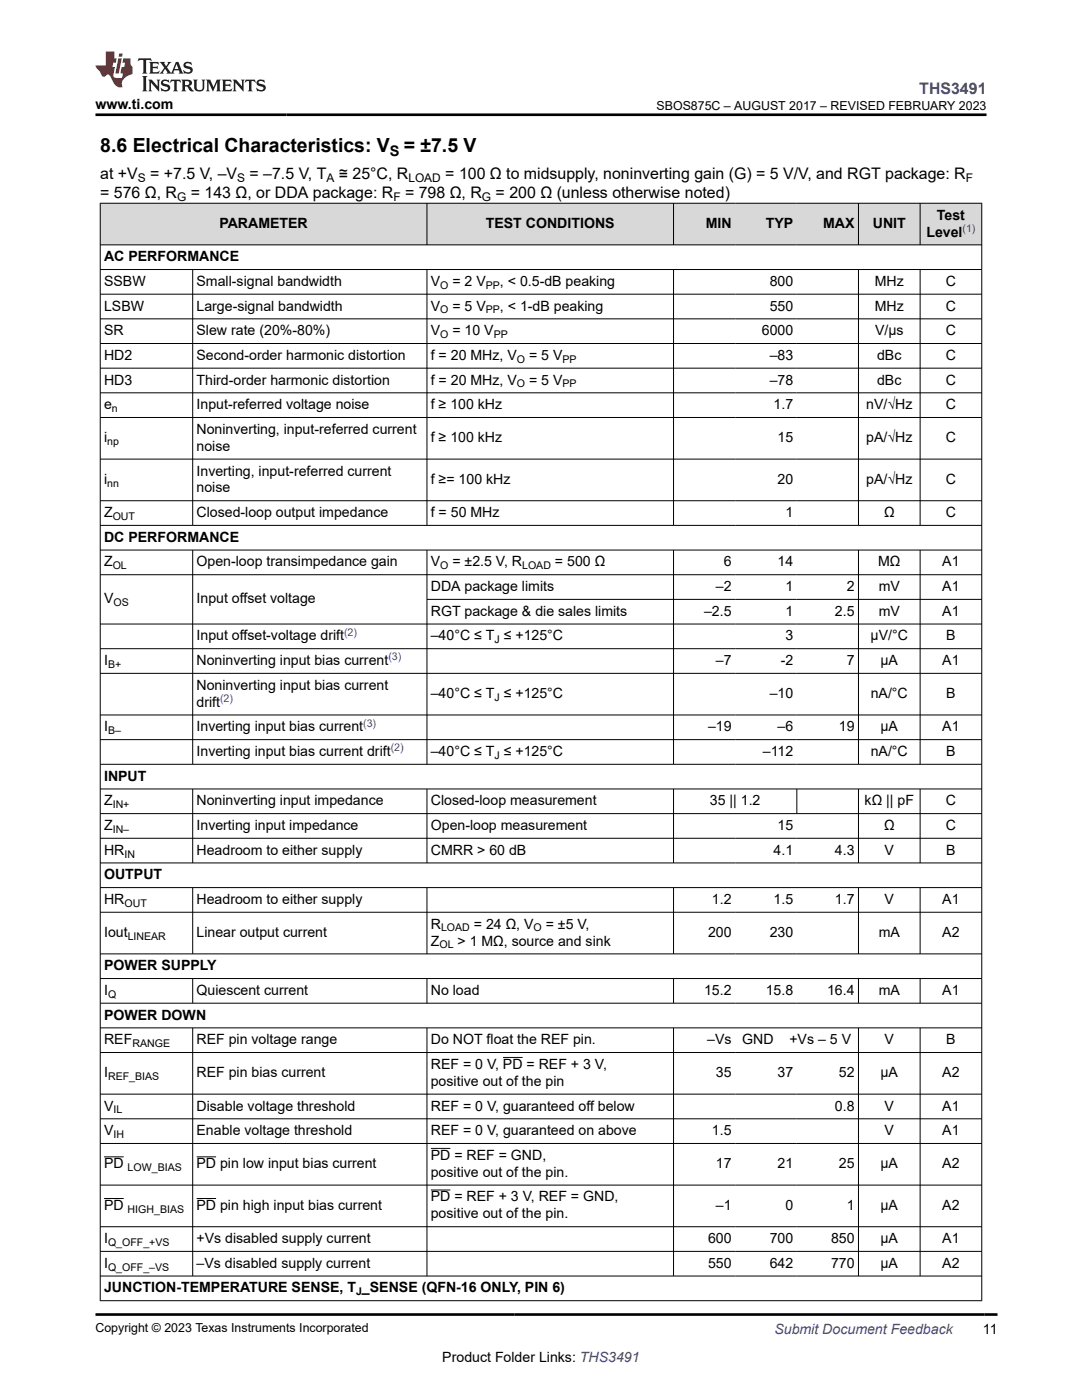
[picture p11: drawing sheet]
<svg xmlns="http://www.w3.org/2000/svg" width="216mm" height="279mm" viewBox="0 0 216 279" stroke-linecap="round" stroke-linejoin="round" font-family="sans-serif">
<defs><g id="words">
<g font-size="3.9">
<text x="20" y="30.3">8.6 Electrical Characteristics: V</text>
<text x="80.6" y="30.3">= ±7.5 V</text>
</g>
<text font-size="3.2" fill="#00f" x="183.4" y="18.7">THS3491</text>
<g font-size="3.2">
<text x="20" y="35.7">at +V</text>
<text x="30" y="35.7">= +7.5 V, –V</text>
<text x="49.8" y="35.7">= –7.5 V, T</text>
<text x="67.6" y="35.7">≅ 25°C, R</text>
<text x="88.9" y="35.7">= 100 Ω to midsupply, noninverting gain (G) = 5 V/V, and RGT package: R</text>
<text x="20" y="39.5">= 576 Ω, R</text>
<text x="38.1" y="39.5">= 143 Ω, or DDA package: R</text>
<text x="80.8" y="39.5">= 798 Ω, R</text>
<text x="98.9" y="39.5">= 200 Ω (unless otherwise noted)</text>
</g>
<text font-size="2.9" x="77.8" y="31">S</text>
<g font-size="2.8">
<text x="19.1" y="21.8">www.ti.com</text>
<text x="43.8" y="45.5">PARAMETER</text>
<text x="96.9" y="45.5">TEST CONDITIONS</text>
<text x="140.8" y="45.5">MIN</text>
<text x="152.8" y="45.5">TYP</text>
<text x="164.3" y="45.5">MAX</text>
<text x="174.2" y="45.5">UNIT</text>
<text x="184.8" y="47.2">Level</text>
<text x="187" y="43.8">Test</text>
<text x="20.8" y="52.1">AC PERFORMANCE</text>
<text x="20.8" y="57.1">SSBW</text>
<text x="39.2" y="57.1">Small-signal bandwidth</text>
<text x="86" y="57.1">V</text>
<text x="90.3" y="57.1">= 2 V</text>
<text x="99.8" y="57.1">, &lt; 0.5-dB peaking</text>
<text x="153.6" y="57.1">800</text>
<text x="174.5" y="57.1">MHz</text>
<text x="188.7" y="57.1">C</text>
<text x="20.8" y="62">LSBW</text>
<text x="39.2" y="62">Large-signal bandwidth</text>
<text x="86" y="62">V</text>
<text x="90.3" y="62">= 5 V</text>
<text x="99.8" y="62">, &lt; 1-dB peaking</text>
<text x="153.6" y="62">550</text>
<text x="174.5" y="62">MHz</text>
<text x="188.7" y="62">C</text>
<text x="20.8" y="66.9">SR</text>
<text x="20.8" y="71.8">HD2</text>
<text x="39.2" y="66.9">Slew rate (20%-80%)</text>
<text x="39.2" y="71.8">Second-order harmonic distortion</text>
<text x="86" y="66.9">V</text>
<text x="86" y="71.8">f = 20 MHz, V</text>
<text x="90.3" y="66.9">= 10 V</text>
<text x="105.6" y="71.8">= 5 V</text>
<text x="152" y="66.9">6000</text>
<text x="153.6" y="71.8">–83</text>
<text x="174.6" y="66.9">V/µs</text>
<text x="175" y="71.8">dBc</text>
<text x="188.7" y="66.9">C</text>
<text x="188.7" y="71.8">C</text>
<text x="20.8" y="76.7">HD3</text>
<text x="39.2" y="76.7">Third-order harmonic distortion</text>
<text x="86" y="76.7">f = 20 MHz, V</text>
<text x="105.6" y="76.7">= 5 V</text>
<text x="153.6" y="76.7">–78</text>
<text x="175" y="76.7">dBc</text>
<text x="188.7" y="76.7">C</text>
<text x="20.8" y="81.7">e</text>
<text x="39.2" y="81.7">Input-referred voltage noise</text>
<text x="86" y="81.7">f ≥ 100 kHz</text>
<text x="154.4" y="81.7">1.7</text>
<text x="172.8" y="81.7">nV/√Hz</text>
<text x="188.7" y="81.7">C</text>
<text x="20.8" y="88.3">i</text>
<text x="39.2" y="86.6">Noninverting, input-referred current</text>
<text x="39.2" y="90">noise</text>
<text x="86" y="88.3">f ≥ 100 kHz</text>
<text x="155.2" y="88.3">15</text>
<text x="172.8" y="88.3">pA/√Hz</text>
<text x="188.7" y="88.3">C</text>
<text x="39.2" y="94.9">Inverting, input-referred current</text>
<text x="20.8" y="96.6">i</text>
<text x="39.2" y="98.3">noise</text>
<text x="86" y="96.6">f ≥= 100 kHz</text>
<text x="155.2" y="96.6">20</text>
<text x="172.8" y="96.6">pA/√Hz</text>
<text x="188.7" y="96.6">C</text>
<text x="20.8" y="103.2">Z</text>
<text x="39.2" y="103.2">Closed-loop output impedance</text>
<text x="86" y="103.2">f = 50 MHz</text>
<text x="156.7" y="103.2">1</text>
<text x="176.4" y="103.2">Ω</text>
<text x="188.7" y="103.2">C</text>
<text x="20.8" y="108.1">DC PERFORMANCE</text>
<text x="20.8" y="113">Z</text>
<text x="39.2" y="113">Open-loop transimpedance gain</text>
<text x="86" y="113">V</text>
<text x="90.3" y="113">= ±2.5 V, R</text>
<text x="110.7" y="113">= 500 Ω</text>
<text x="144.4" y="113">6</text>
<text x="155.2" y="113">14</text>
<text x="175.2" y="113">MΩ</text>
<text x="188" y="113">A1</text>
<text x="86" y="118">DDA package limits</text>
<text x="142.9" y="118">–2</text>
<text x="156.7" y="118">1</text>
<text x="169" y="118">2</text>
<text x="175.3" y="118">mV</text>
<text x="188" y="118">A1</text>
<text x="20.8" y="120.4">V</text>
<text x="39.2" y="120.4">Input offset voltage</text>
<text x="86" y="122.9">RGT package &amp; die sales limits</text>
<text x="140.5" y="122.9">–2.5</text>
<text x="156.7" y="122.9">1</text>
<text x="166.6" y="122.9">2.5</text>
<text x="175.3" y="122.9">mV</text>
<text x="188" y="122.9">A1</text>
<text x="39.2" y="127.8">Input offset-voltage drift</text>
<text x="86" y="127.8">–40°C ≤ T ≤ +125°C</text>
<text x="156.7" y="127.8">3</text>
<text x="173.7" y="127.8">µV/°C</text>
<text x="188.8" y="127.8">B</text>
<text x="20.8" y="132.7">I</text>
<text x="39.2" y="132.7">Noninverting input bias current</text>
<text x="39.2" y="137.7">Noninverting input bias current</text>
<text x="142.9" y="132.7">–7</text>
<text x="155.8" y="132.7">-2</text>
<text x="169" y="132.7">7</text>
<text x="175.7" y="132.7">µA</text>
<text x="188" y="132.7">A1</text>
<text x="39.2" y="141">drift</text>
<text x="86" y="139.3">–40°C ≤ T ≤ +125°C</text>
<text x="153.6" y="139.3">–10</text>
<text x="173.7" y="139.3">nA/°C</text>
<text x="188.8" y="139.3">B</text>
<text x="20.8" y="146">I</text>
<text x="39.2" y="146">Inverting input bias current</text>
<text x="141.3" y="146">–19</text>
<text x="155.2" y="146">–6</text>
<text x="167.4" y="146">19</text>
<text x="175.7" y="146">µA</text>
<text x="188" y="146">A1</text>
<text x="20.8" y="155.8">INPUT</text>
<text x="39.2" y="150.9">Inverting input bias current drift</text>
<text x="86" y="150.9">–40°C ≤ T ≤ +125°C</text>
<text x="152.2" y="150.9">–112</text>
<text x="173.7" y="150.9">nA/°C</text>
<text x="188.8" y="150.9">B</text>
<text x="20.8" y="160.7">Z</text>
<text x="39.2" y="160.7">Noninverting input impedance</text>
<text x="86" y="160.7">Closed-loop measurement</text>
<text x="141.6" y="160.7">35 || 1.2</text>
<text x="172.5" y="160.7">kΩ || pF</text>
<text x="188.7" y="160.7">C</text>
<text x="20.8" y="165.6">Z</text>
<text x="39.2" y="165.6">Inverting input impedance</text>
<text x="86" y="165.6">Open-loop measurement</text>
<text x="155.2" y="165.6">15</text>
<text x="176.4" y="165.6">Ω</text>
<text x="188.7" y="165.6">C</text>
<text x="20.8" y="170.6">HR</text>
<text x="39.2" y="170.6">Headroom to either supply</text>
<text x="86" y="170.6">CMRR &gt; 60 dB</text>
<text x="154.4" y="170.6">4.1</text>
<text x="166.6" y="170.6">4.3</text>
<text x="176.5" y="170.6">V</text>
<text x="188.8" y="170.6">B</text>
<text x="20.8" y="175.5">OUTPUT</text>
<text x="20.8" y="180.4">HR</text>
<text x="39.2" y="180.4">Headroom to either supply</text>
<text x="86" y="185.3">R</text>
<text x="94.5" y="185.3">= 24 Ω, V</text>
<text x="108.9" y="185.3">= ±5 V,</text>
<text x="142.1" y="180.4">1.2</text>
<text x="154.4" y="180.4">1.5</text>
<text x="166.6" y="180.4">1.7</text>
<text x="176.5" y="180.4">V</text>
<text x="188" y="180.4">A1</text>
<text x="20.8" y="187">Iout</text>
<text x="39.2" y="187">Linear output current</text>
<text x="86" y="188.7">Z</text>
<text x="91.3" y="188.7">&gt; 1 MΩ, source and sink</text>
<text x="141.3" y="187">200</text>
<text x="153.6" y="187">230</text>
<text x="175.3" y="187">mA</text>
<text x="188" y="187">A2</text>
<text x="20.8" y="193.6">POWER SUPPLY</text>
<text x="20.8" y="198.6">I</text>
<text x="20.8" y="203.5">POWER DOWN</text>
<text x="39.2" y="198.6">Quiescent current</text>
<text x="86" y="198.6">No load</text>
<text x="140.5" y="198.6">15.2</text>
<text x="152.8" y="198.6">15.8</text>
<text x="165" y="198.6">16.4</text>
<text x="175.3" y="198.6">mA</text>
<text x="188" y="198.6">A1</text>
<text x="20.8" y="208.4">REF</text>
<text x="39.2" y="208.4">REF pin voltage range</text>
<text x="86" y="208.4">Do NOT float the REF pin.</text>
<text x="141.1" y="208.4">–Vs</text>
<text x="148.1" y="208.4">GND</text>
<text x="157.5" y="208.4">+Vs – 5 V</text>
<text x="176.5" y="208.4">V</text>
<text x="188.8" y="208.4">B</text>
<text x="20.8" y="215">I</text>
<text x="39.2" y="215">REF pin bias current</text>
<text x="86" y="213.3">REF = 0 V, PD = REF + 3 V,</text>
<text x="142.9" y="215">35</text>
<text x="155.2" y="215">37</text>
<text x="167.4" y="215">52</text>
<text x="175.7" y="215">µA</text>
<text x="188" y="215">A2</text>
<text x="20.8" y="221.6">V</text>
<text x="39.2" y="221.6">Disable voltage threshold</text>
<text x="86" y="216.7">positive out of the pin</text>
<text x="86" y="221.6">REF = 0 V, guaranteed off below</text>
<text x="166.6" y="221.6">0.8</text>
<text x="176.5" y="221.6">V</text>
<text x="188" y="221.6">A1</text>
<text x="20.8" y="226.6">V</text>
<text x="39.2" y="226.6">Enable voltage threshold</text>
<text x="86" y="226.6">REF = 0 V, guaranteed on above</text>
<text x="142.1" y="226.6">1.5</text>
<text x="176.5" y="226.6">V</text>
<text x="188" y="226.6">A1</text>
<text x="20.8" y="233.2">PD</text>
<text x="39.2" y="233.2">PD pin low input bias current</text>
<text x="86" y="231.5">PD = REF = GND,</text>
<text x="142.9" y="233.2">17</text>
<text x="155.2" y="233.2">21</text>
<text x="167.4" y="233.2">25</text>
<text x="175.7" y="233.2">µA</text>
<text x="188" y="233.2">A2</text>
<text x="86" y="234.9">positive out of the pin.</text>
<text x="86" y="239.8">PD = REF + 3 V, REF = GND,</text>
<text x="20.8" y="241.5">PD</text>
<text x="39.2" y="241.5">PD pin high input bias current</text>
<text x="86" y="243.2">positive out of the pin.</text>
<text x="142.9" y="241.5">–1</text>
<text x="156.7" y="241.5">0</text>
<text x="169" y="241.5">1</text>
<text x="175.7" y="241.5">µA</text>
<text x="188" y="241.5">A2</text>
<text x="20.8" y="248.1">I</text>
<text x="39.2" y="248.1">+Vs disabled supply current</text>
<text x="141.3" y="248.1">600</text>
<text x="153.6" y="248.1">700</text>
<text x="165.8" y="248.1">850</text>
<text x="175.7" y="248.1">µA</text>
<text x="188" y="248.1">A1</text>
<text x="20.8" y="253">I</text>
<text x="20.8" y="257.9">JUNCTION-TEMPERATURE SENSE, T _SENSE (QFN-16 ONLY, PIN 6)</text>
<text x="39.2" y="253">–Vs disabled supply current</text>
<text x="141.3" y="253">550</text>
<text x="153.6" y="253">642</text>
<text x="165.8" y="253">770</text>
<text x="175.7" y="253">µA</text>
<text x="188" y="253">A2</text>
<text x="196.1" y="266.1">11</text>
<text x="88.3" y="271.7">Product Folder Links: THS3491</text>
</g>
<text font-size="2.8" fill="#00f" x="154.5" y="266.2">Submit Document Feedback</text>
<g font-size="2.5">
<text x="131" y="21.9">SBOS875C – AUGUST 2017 – REVISED FEBRUARY 2023</text>
<text x="19.1" y="265.9">Copyright © 2023 Texas Instruments Incorporated</text>
</g>
<g font-size="2.4">
<text x="27.5" y="36.3">S</text>
<text x="35.3" y="40.1">G</text>
<text x="47.3" y="36.3">S</text>
<text x="65.1" y="36.3">A</text>
<text x="78.5" y="40.1">F</text>
<text x="81.5" y="36.3">LOAD</text>
<text x="96.2" y="40.1">G</text>
<text x="192.7" y="36.3">F</text>
</g>
<g font-size="2.1" fill="#00f">
<text x="192.1" y="46.3">(1)</text>
<text x="68.7" y="126.9">(2)</text>
<text x="77.5" y="131.8">(3)</text>
<text x="43.9" y="140.1">(2)</text>
<text x="72.5" y="145">(3)</text>
<text x="78" y="149.9">(2)</text>
</g>
<g font-size="2.1">
<text x="87.8" y="57.6">O</text>
<text x="96.9" y="57.6">PP</text>
<text x="87.8" y="62.5">O</text>
<text x="96.9" y="62.5">PP</text>
<text x="87.8" y="67.5">O</text>
<text x="98.5" y="67.5">PP</text>
<text x="103.1" y="72.4">O</text>
<text x="103.1" y="77.3">O</text>
<text x="112.2" y="72.4">PP</text>
<text x="112.2" y="77.3">PP</text>
<text x="22.3" y="82.2">n</text>
<text x="21.4" y="88.8">np</text>
<text x="21.4" y="97.2">nn</text>
<text x="22.5" y="103.8">OUT</text>
<text x="22.5" y="113.6">OL</text>
<text x="87.8" y="113.6">O</text>
<text x="104.2" y="113.6">LOAD</text>
<text x="22.6" y="121">OS</text>
<text x="98.7" y="128.4">J</text>
<text x="21.6" y="133.3">B+</text>
<text x="98.7" y="139.9">J</text>
<text x="21.6" y="146.5">B–</text>
<text x="98.7" y="151.4">J</text>
<text x="22.5" y="161.3">IN+</text>
<text x="22.5" y="166.2">IN–</text>
<text x="24.8" y="171.1">IN</text>
<text x="24.8" y="181">OUT</text>
<text x="88" y="185.9">LOAD</text>
<text x="106.5" y="185.9">O</text>
<text x="25.5" y="187.6">LINEAR</text>
<text x="87.7" y="189.3">OL</text>
<text x="21.6" y="199.1">Q</text>
<text x="26.4" y="209">RANGE</text>
<text x="21.6" y="215.6">REF_BIAS</text>
<text x="22.6" y="222.2">IL</text>
<text x="22.6" y="227.1">IH</text>
<text x="25.5" y="233.7">LOW_BIAS</text>
<text x="25.5" y="242">HIGH_BIAS</text>
<text x="21.6" y="248.7">Q_OFF_+VS</text>
<text x="21.6" y="253.6">Q_OFF_–VS</text>
<text x="71" y="258.5">J</text>
</g>
</g></defs>
<g fill="#d8d8d8">
<path d="M20 40.6h175.9v8.3h-175.9z" fill-rule="evenodd"/>
<path d="M20.1 40.6h65v8.2h-65z" fill-rule="evenodd"/>
<path d="M85.3 40.6h49v8.2h-49z" fill-rule="evenodd"/>
<path d="M134.5 40.6h12.2v8.2h-12.2z" fill-rule="evenodd"/>
<path d="M146.7 40.6h12.3v8.2h-12.3z" fill-rule="evenodd"/>
<path d="M159 40.6h12.2v8.2h-12.2z" fill-rule="evenodd"/>
<path d="M171.4 40.6h12.1v8.2h-12.1z" fill-rule="evenodd"/>
<path d="M183.7 40.6h12.1v8.2h-12.1z" fill-rule="evenodd"/>
</g>
<g fill="none" stroke="#000" stroke-width=".2">
<path d="M19.9 40.6h176.1M19.9 48.9h176.1M19.9 53.8h176.1M19.9 58.7h176.1M20 40.5v219.1M38.5 53.8v51.1M85.2 40.5v8.4M85.2 53.8v51.1M134.4 40.5v8.4M134.4 53.8v51.1M171.3 40.5v8.4M171.3 53.8v51.1"/>
<path d="M183.6 40.5v8.4M183.6 53.8v51.1M195.9 40.5v219.1M19.9 63.6h176.1M19.9 68.6h176.1M19.9 73.5h176.1M19.9 78.4h176.1M19.9 83.3h176.1M19.9 91.6h176.1M19.9 99.9h176.1M19.9 104.9h176.1M19.9 109.8h176.1"/>
<path d="M19.9 114.7h176.1M38.5 109.8v42.8M85.2 109.8v42.8M85.2 119.6h110.8M134.4 109.8v42.8M171.3 109.8v42.8M183.6 109.8v42.8M19.9 124.5h176.1M19.9 129.5h176.1M19.9 134.4h176.1M19.9 142.7h176.1M19.9 147.6h176.1"/>
<path d="M19.9 152.5h176.1M19.9 157.5h176.1M38.5 157.5v14.8M85.2 157.5v14.8M134.4 157.5v14.8M159 157.5v4.9M171.3 157.5v14.8M183.6 157.5v14.8M19.9 162.4h176.1M19.9 167.3h176.1M19.9 172.2h176.1M19.9 177.1h176.1"/>
<path d="M38.5 177.1v13.3M85.2 177.1v13.3M134.4 177.1v13.3M171.3 177.1v13.3M183.6 177.1v13.3M19.9 182.1h176.1M19.9 190.4h176.1M19.9 195.3h176.1M38.5 195.3v5M85.2 195.3v5M134.4 195.3v5M171.3 195.3v5"/>
<path d="M183.6 195.3v5M19.9 200.2h176.1M19.9 205.1h176.1M19.9 210.1h176.1M19.9 218.4h176.1M38.5 205.1v49.6M85.2 205.1v49.6M100.4 211h3.9M134.4 205.1v49.6M171.3 205.1v49.6M183.6 205.1v49.6M19.9 223.3h176.1"/>
<path d="M19.9 228.2h176.1M19.9 236.5h176.1M20.8 230.9h3.9M20.8 239.2h3.9M39.2 230.9h3.9M39.2 239.2h3.9M86 229.2h3.9M86 237.5h3.9M19.9 244.8h176.1M19.9 249.7h176.1M19.9 254.7h176.1M19.9 259.6h176.1"/>
</g>
<path d="M27.7 11.6l-.2 .6 .5-.2h.6v.1v2.2l-.2 .4h1l-.2-.4v-2.2v-.1h.5l.5 .2-.1-.6zM29.8 12.4l.2 .3v1.6l-.2 .4h1.9l.1-.6a1.08 1.08 0 0 1-1.3 .2v-.7h.6l.4 .2v-.7l-.4 .2h-.6v-.5l.2-.2a1 1 0 0 1 1 .3l-.1-.5zM31.8 12.4l1 1.1-1 1.2h.9l-.2-.2 .4-.8 .5 .8-.2 .2h1.6l-.2-.2 .1-.5h1l.1 .5-.1 .2h.9l-.2-.4-.8-1.9h-.5l-1 2.1-.8-1.1 .9-1h-.8l.2 .2-.5 .6-.3-.6 .1-.2zM35.2 12.8l.4 1h-.8zM36.8 12.5a.65 .65 0 0 0-.2 .7 .65 .65 0 0 0 .6 .5l.7 .1 .1 .3a.79 .79 0 0 1-.7 .4 .79 .79 0 0 1-.7-.5l.1 .7 .2-.1a.93 .93 0 0 0 1.1 0 .93 .93 0 0 0 .4-.9 1.46 1.46 0 0 0-1.2-.6l-.1-.3a1.09 1.09 0 0 1 1.2 .2l-.2-.6-.1 .1-.6-.2zM28.4 15.2l.2 .4v2.2l-.2 .4h1l-.2-.4v-2.2l.2-.4zM29.6 15.9l.2 .4v1.5l-.2 .4h.8l-.3-.4v-1.3l1.7 1.8v-2l.2-.4h-.8l.2 .2 .1 1.1-1.2-1.3zM32.3 16a.65 .65 0 0 0-.2 .8 .65 .65 0 0 0 .7 .4l.6 .2 .1 .2a.79 .79 0 0 1-.7 .4 .79 .79 0 0 1-.7-.5l.1 .7 .2-.1a.93 .93 0 0 0 1.1 .1 .93 .93 0 0 0 .4-1 1.46 1.46 0 0 0-1.2-.5l-.1-.4a1.09 1.09 0 0 1 1.2 .2l-.2-.6-.1 .1-.6-.1zM34.1 15.9l-.1 .6a.63 .63 0 0 1 .7-.3l.1 1.6-.3 .4h1l-.2-.4v-1.6a.66 .66 0 0 1 .8 .3l-.1-.6zM36.2 15.9l.2 .4v1.5l-.2 .4h.9l-.2-.2v-.7h.5l.1 .2a.79 .79 0 0 0 1.2 .6l-1-.9a.61 .61 0 0 0 .6-.6 .61 .61 0 0 0-.5-.7zM36.9 16.2h.2a.47 .47 0 0 1 .5 .1 .47 .47 0 0 1 .1 .5l-.2 .1-.6 .1zM38.5 15.9l.2 .2a2.27 2.27 0 0 0 .4 2 1.04 1.04 0 0 0 1.7-.7v-1.3l.2-.2h-.8l.2 .4v1.1a.6 .6 0 0 1-.6 .6 .6 .6 0 0 1-.6-.6v-1.1l.3-.4zM41.1 15.9l.2 .4v1.5l-.2 .4h.7l-.2-.4v-1.4l.9 1.9 .8-1.9v1.4l-.2 .4h1l-.3-.4v-1.5l.3-.4h-.8l-.7 1.5-.7-1.5zM44.3 15.9l.2 .4v1.5l-.2 .4h1.9l.1-.6a1.09 1.09 0 0 1-1.3 .2v-.7h.6l.4 .2v-.6l-.4 .2h-.6v-.6l.2-.1a1.01 1.01 0 0 1 1 .3l-.1-.6zM46.4 15.9l.3 .4v1.5l-.3 .4h.8l-.2-.4v-1.3l1.6 1.8v-2l.2-.4h-.7l.2 .2v1.1l-1.2-1.3zM49 15.9l-.1 .6a.63 .63 0 0 1 .8-.3v1.6l-.3 .4h1l-.2-.4v-1.6a.66 .66 0 0 1 .8 .3l-.1-.6zM51.4 16a.65 .65 0 0 0-.2 .8 .65 .65 0 0 0 .6 .4l.6 .2 .2 .2a.79 .79 0 0 1-.8 .4 .79 .79 0 0 1-.6-.5l.1 .7 .2-.1a.93 .93 0 0 0 1 .1 .93 .93 0 0 0 .5-1 1.46 1.46 0 0 0-1.3-.5l-.1-.4a1.09 1.09 0 0 1 1.3 .2l-.2-.6-.2 .1-.5-.1z" fill="#231f20"/>
<path d="M21.1 10.3v2.7h-2.1l.1 .4 .9 1a.95 .95 0 0 0 .9 .9 .59 .59 0 0 1 .6-.4 .59 .59 0 0 1 .5 .3l.4 .8a1.59 1.59 0 0 0 2.1 1.4 1.61 1.61 0 0 1 1-2.3l1-.3-.1-1.5a1.59 1.59 0 0 1-.4-1.7h-1.4l-.2 .9h.5l-.1 .9h-.5l-.2 .9v.3l.4 .1-.2 .9h-.6a.73 .73 0 0 1-1.1-.7l.3-1.5h-.5l.2-.9h.5l.2-.9h-.5v-1.3zM23.6 11.6l-.6 3.1h.7l.6-3.1zM23.8 10.7l-.1 .6h.7l.1-.6z" fill="#ed1c24"/>
<path d="M19.1 22.9h177.8M19.1 262.3h179.9" fill="none" stroke="#000" stroke-width=".53"/>
<use href="#words"/>
</svg>
